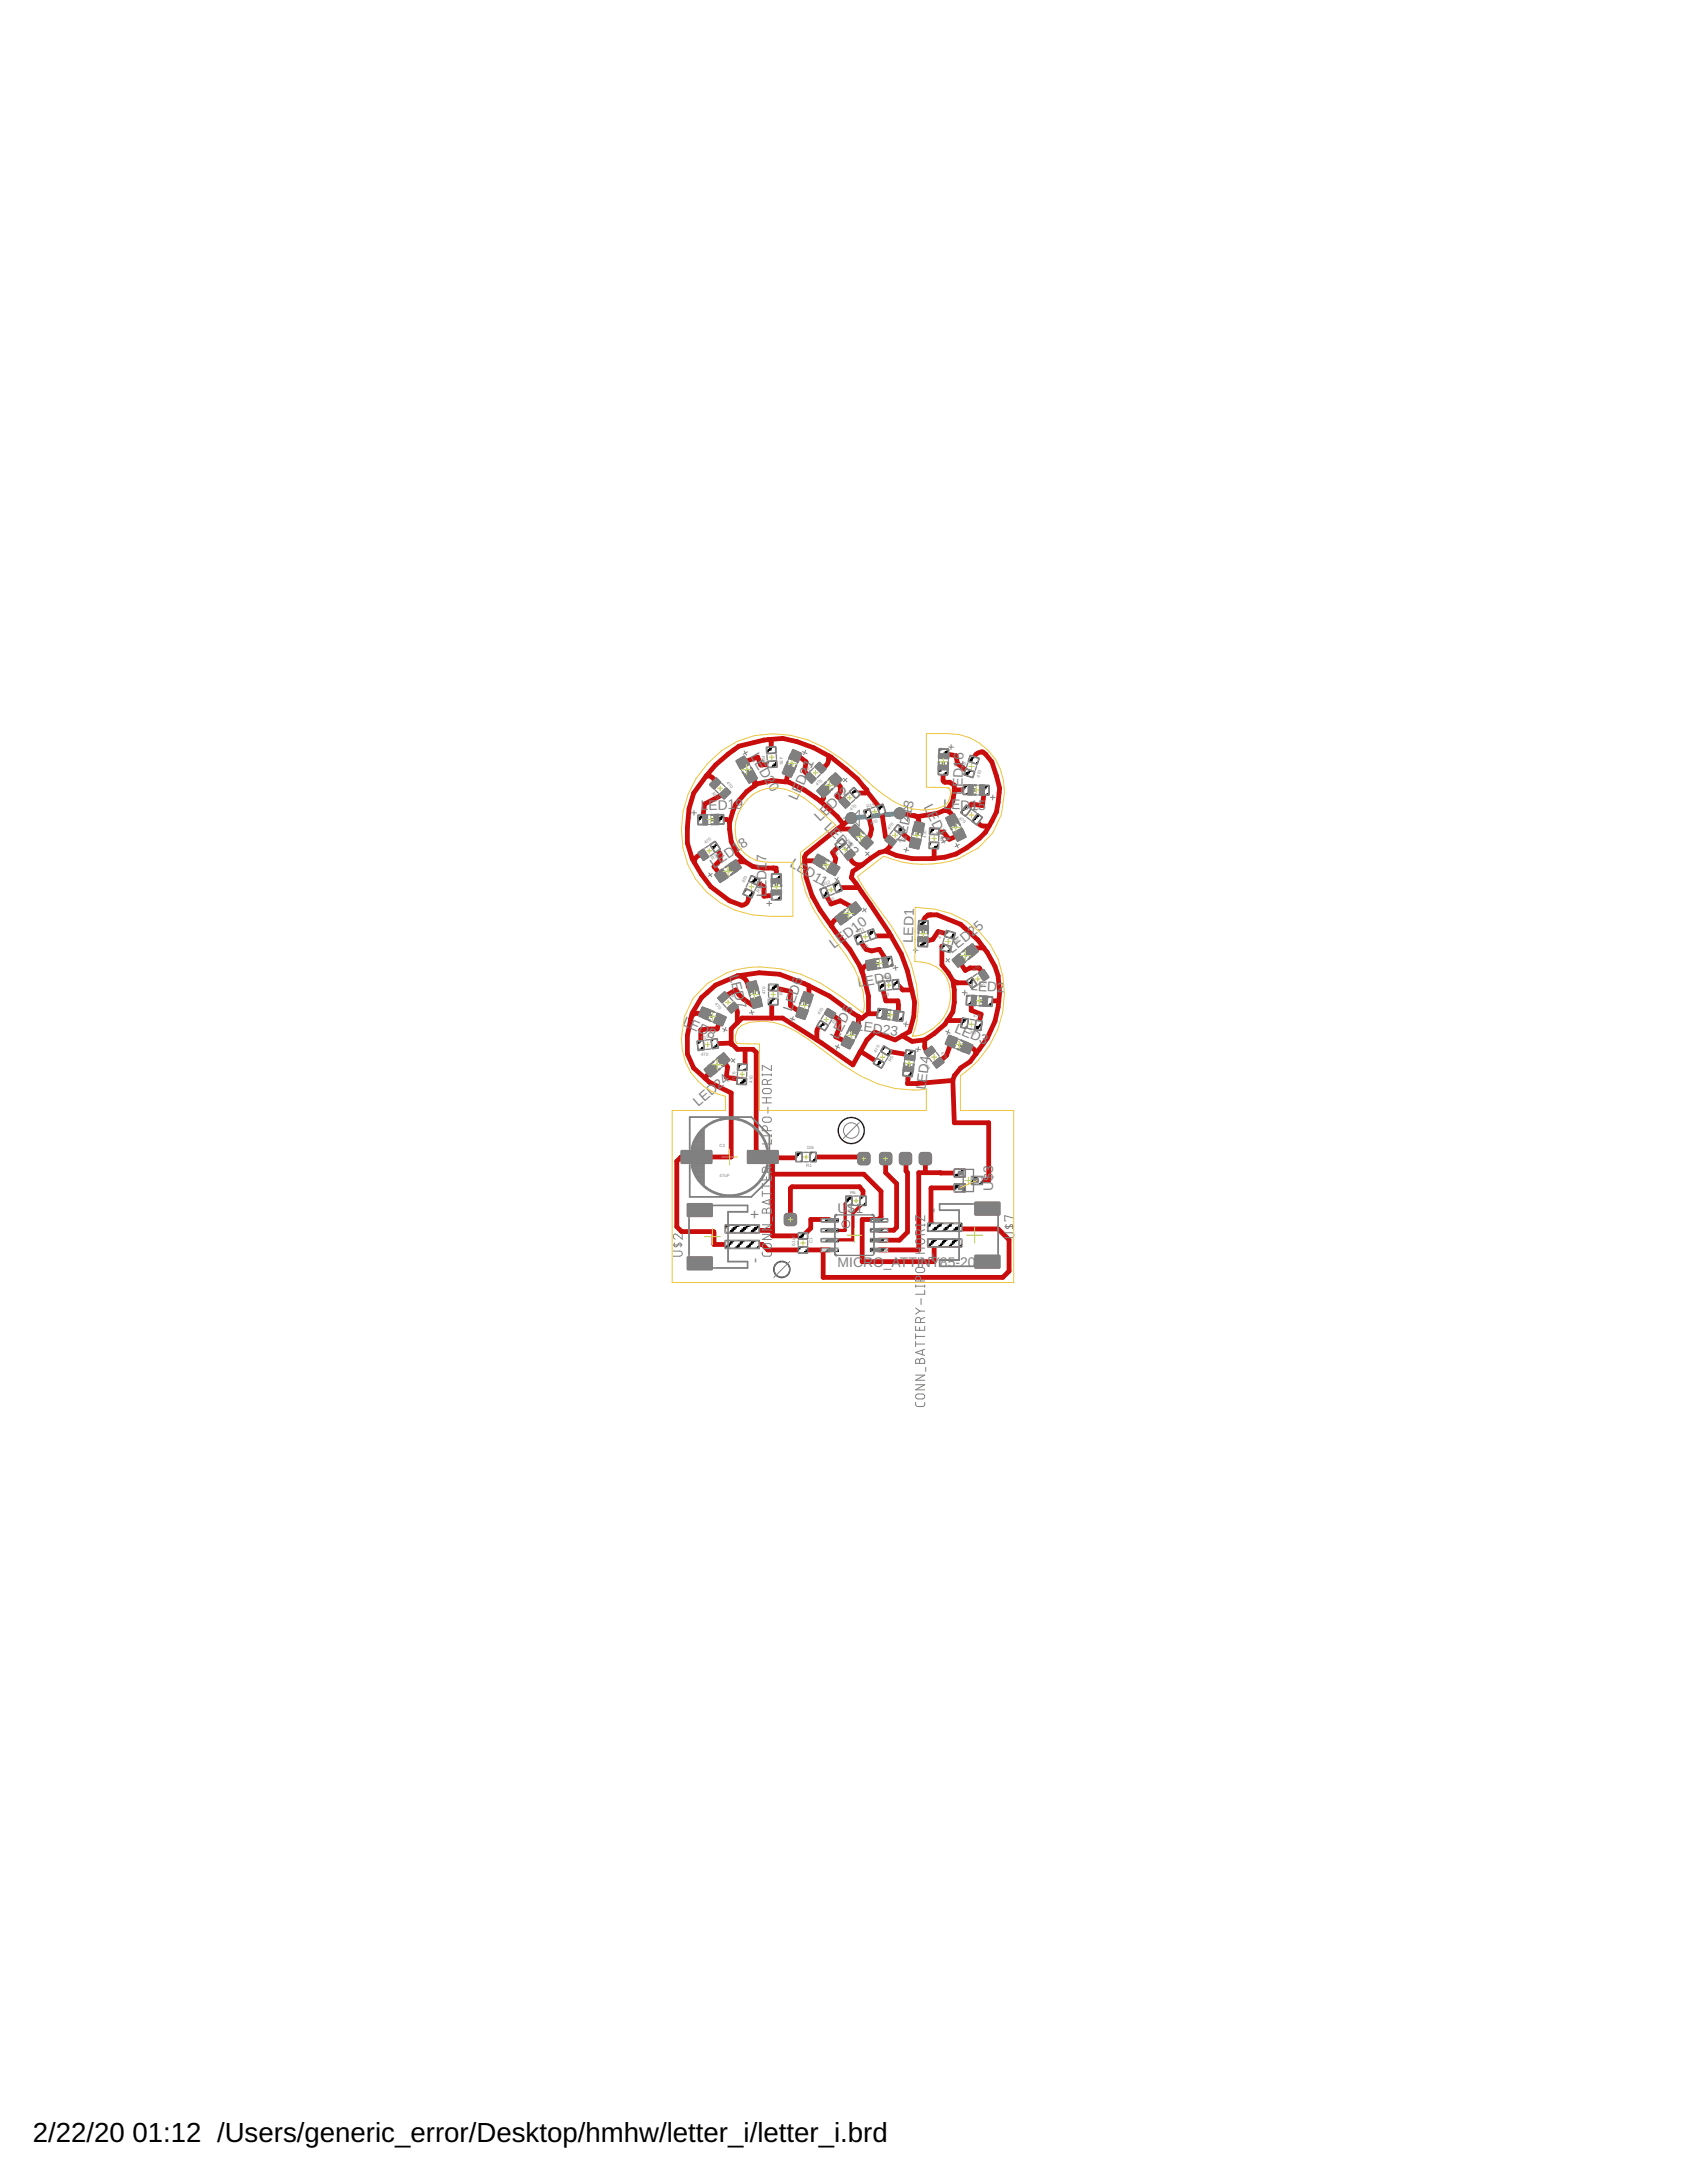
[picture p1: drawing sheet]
<svg xmlns="http://www.w3.org/2000/svg" width="216mm" height="279mm" viewBox="0 0 216 279" stroke-linecap="round" stroke-linejoin="round" font-family="sans-serif">
<defs><g id="words">
<g font-size="3.5">
<text x="4.2" y="274.2">2/22/20</text>
<text x="17" y="274.2">01:12 /Users/generic_error/Desktop/hmhw/letter_i/letter_i.brd</text>
</g>
<g font-size="2" fill="#808080">
<text x="97.3" y="156" transform="rotate(-90 97.3 156)">+</text>
<text x="120.1" y="155.3" transform="rotate(-90 120.1 155.3)">-</text>
<text x="97.3" y="161.7" transform="rotate(-90 97.3 161.7)">-</text>
<text x="120.1" y="161.5" transform="rotate(-90 120.1 161.5)">+</text>
</g>
<g font-size="1.8" fill="#808080">
<text x="96" y="96.8" transform="rotate(60 96 96.8)">LED20</text>
<text x="123.1" y="101.8" transform="rotate(-88 123.1 101.8)">LED16</text>
<text x="89.7" y="103.7" transform="rotate(-1 89.7 103.7)">LED19</text>
<text x="102" y="102.6" transform="rotate(-66 102 102.6)">LED21</text>
<text x="104.9" y="105.2" transform="rotate(-44 104.9 105.2)">LED2</text>
<text x="105.4" y="106" transform="rotate(45 105.4 106)">LED12</text>
<text x="115.8" y="107.9" transform="rotate(-77 115.8 107.9)">LED13</text>
<text x="118.2" y="103.3" transform="rotate(63 118.2 103.3)">LED14</text>
<text x="120.7" y="103.6" transform="rotate(1 120.7 103.6)">LED15</text>
<text x="91.4" y="111.2" transform="rotate(-35 91.4 111.2)">LED18</text>
<text x="101" y="110.8" transform="rotate(31 101 110.8)">LED11</text>
<text x="98.1" y="114.8" transform="rotate(-90 98.1 114.8)">LED17</text>
<text x="93.3" y="124.9" transform="rotate(75 93.3 124.9)">LED7</text>
<text x="106.7" y="121.4" transform="rotate(-37 106.7 121.4)">LED10</text>
<text x="116.8" y="120.7" transform="rotate(-88 116.8 120.7)">LED1</text>
<text x="121.8" y="122.1" transform="rotate(-38 121.8 122.1)">LED25</text>
<text x="87.3" y="131.2" transform="rotate(23 87.3 131.2)">LED8</text>
<text x="101.4" y="129.5" transform="rotate(-71 101.4 129.5)">LED6</text>
<text x="109.5" y="131.9" transform="rotate(8 109.5 131.9)">LED23</text>
<text x="109.9" y="126.4" transform="rotate(-10 109.9 126.4)">LED9</text>
<text x="124.1" y="126.8" transform="rotate(3 124.1 126.8)">LED2</text>
<text x="107.3" y="133.1" transform="rotate(-63 107.3 133.1)">LED5</text>
<text x="122.1" y="132" transform="rotate(23 122.1 132)">LED3</text>
<text x="89.4" y="141.7" transform="rotate(-41 89.4 141.7)">LED24</text>
<text x="118.5" y="139.6" transform="rotate(-83 118.5 139.6)">LED4</text>
<text x="107.2" y="155.2">U</text>
<text x="108.5" y="155.2">$1</text>
<text x="127.1" y="152.4" transform="rotate(-90 127.1 152.4)">U$3</text>
<text x="107.2" y="162.1">MICRO_ATTINY85-20SU</text>
</g>
<g font-size=".6" fill="#808080">
<text x="91.1" y="101.6" transform="rotate(45 91.1 101.6)">R21</text>
<text x="92.9" y="100.2" transform="rotate(45 92.9 100.2)">470</text>
<text x="97.5" y="96.7" transform="rotate(86 97.5 96.7)">R22</text>
<text x="99.8" y="96.9" transform="rotate(86 99.8 96.9)">470</text>
<text x="103.2" y="98.9" transform="rotate(-45 103.2 98.9)">R23</text>
<text x="104.6" y="100.6" transform="rotate(-45 104.6 100.6)">470</text>
<text x="123.3" y="98.6" transform="rotate(-71 123.3 98.6)">R18</text>
<text x="125.3" y="99.5" transform="rotate(-71 125.3 99.5)">470</text>
<text x="107.6" y="102" transform="rotate(-43 107.6 102)">R24</text>
<text x="108.3" y="107.6" transform="rotate(51 108.3 107.6)">R13</text>
<text x="109" y="103.8" transform="rotate(-43 109 103.8)">470</text>
<text x="111" y="103.4" transform="rotate(-19 111 103.4)">R14</text>
<text x="111.4" y="105.6" transform="rotate(-19 111.4 105.6)">470</text>
<text x="113.8" y="106.2" transform="rotate(-51 113.8 106.2)">470</text>
<text x="115.3" y="107.9" transform="rotate(-51 115.3 107.9)">R15</text>
<text x="118.5" y="107.2" transform="rotate(-88 118.5 107.2)">470</text>
<text x="120.8" y="107.6" transform="rotate(-88 120.8 107.6)">R16</text>
<text x="122.7" y="104.8" transform="rotate(37 122.7 104.8)">470</text>
<text x="124.2" y="103.2" transform="rotate(37 124.2 103.2)">R17</text>
<text x="90.3" y="108" transform="rotate(-34 90.3 108)">470</text>
<text x="91.2" y="110.1" transform="rotate(-34 91.2 110.1)">R20</text>
<text x="95.3" y="113" transform="rotate(-66 95.3 113)">470</text>
<text x="105.3" y="113.4" transform="rotate(-22 105.3 113.4)">R12</text>
<text x="106.4" y="108.8" transform="rotate(51 106.4 108.8)">470</text>
<text x="97.2" y="114.3" transform="rotate(-66 97.2 114.3)">R19</text>
<text x="105.9" y="115.6" transform="rotate(-22 105.9 115.6)">470</text>
<text x="109.8" y="119.4" transform="rotate(-20 109.8 119.4)">R11</text>
<text x="110.3" y="121.6" transform="rotate(-20 110.3 121.6)">470</text>
<text x="112.9" y="125.4" transform="rotate(-6 112.9 125.4)">R25</text>
<text x="120.4" y="120.2" transform="rotate(-74 120.4 120.2)">470</text>
<text x="122.5" y="120.8" transform="rotate(-74 122.5 120.8)">R2</text>
<text x="124.6" y="124.4" transform="rotate(-33 124.6 124.4)">470</text>
<text x="91.5" y="128.5" transform="rotate(48 91.5 128.5)">470</text>
<text x="93.3" y="127.2" transform="rotate(48 93.3 127.2)">R9</text>
<text x="98" y="127.2" transform="rotate(-89 98 127.2)">470</text>
<text x="100.2" y="127.3" transform="rotate(-89 100.2 127.3)">R8</text>
<text x="104.9" y="129.9" transform="rotate(-58 104.9 129.9)">470</text>
<text x="106.8" y="131.1" transform="rotate(-58 106.8 131.1)">R7</text>
<text x="112.9" y="127.6" transform="rotate(-6 112.9 127.6)">470</text>
<text x="124.6" y="130.1" transform="rotate(9 124.6 130.1)">470</text>
<text x="125.6" y="126.5" transform="rotate(-33 125.6 126.5)">R27</text>
<text x="89.7" y="133" transform="rotate(-7 89.7 133)">R10</text>
<text x="89.7" y="135.2" transform="rotate(-7 89.7 135.2)">470</text>
<text x="112.1" y="134.7" transform="rotate(-59 112.1 134.7)">470</text>
<text x="114" y="135.9" transform="rotate(-59 114 135.9)">R5</text>
<text x="118.4" y="136.4" transform="rotate(52 118.4 136.4)">R4</text>
<text x="120.4" y="134.7" transform="rotate(52 120.4 134.7)">470</text>
<text x="124.2" y="132.3" transform="rotate(9 124.2 132.3)">R3</text>
<text x="94.1" y="138.2" transform="rotate(-88 94.1 138.2)">R26</text>
<text x="96.3" y="138.6" transform="rotate(-88 96.3 138.6)">470</text>
<text x="92.1" y="146.8">C2</text>
<text x="103.2" y="149.3">R1</text>
<text x="103.2" y="147.1">10k</text>
<text x="92.1" y="150.6">47uF</text>
<text x="108.5" y="155.1">1M</text>
<text x="108.8" y="152.9">R6</text>
<text x="101.8" y="159.5" transform="rotate(-90 101.8 159.5)">0.1uF</text>
<text x="104" y="159.1" transform="rotate(-90 104 159.1)">C1</text>
</g>
</g></defs>
<g fill="#808080" stroke="#808080" stroke-width=".13">
<circle cx="108.9" cy="144.7" r="1.69"/>
<circle cx="100.1" cy="162.5" r="1.06"/>
<circle cx="108.9" cy="104.7" r=".7"/>
<circle cx="115.1" cy="104.1" r=".7"/>
</g>
<path d="M115.1 104.1l-6.2 .6" fill="none" stroke="#0696d7" stroke-width=".61"/>
<circle cx="108.9" cy="104.7" r=".66" fill="#0dab76" stroke="#0dab76" stroke-width=".13"/>
<circle cx="108.9" cy="104.7" r=".4" fill="#fff" stroke="#000" stroke-width=".13"/>
<circle cx="115.1" cy="104.1" r=".66" fill="#0dab76" stroke="#0dab76" stroke-width=".13"/>
<circle cx="115.1" cy="104.1" r=".4" fill="#fff" stroke="#000" stroke-width=".13"/>
<g fill="#c90d0c" stroke="#c90d0c" stroke-width=".13">
<path d="M105.1 156h2.1l.1 .3-2.2 .1z" fill-rule="evenodd"/>
<path d="M105.1 157.3h2.1l.1 .3h-2.2z" fill-rule="evenodd"/>
<path d="M105.1 158.6l2.1-.1 .1 .4h-2.2z" fill-rule="evenodd"/>
<path d="M105.1 159.8h2.1l.1 .3-2.2 .1z" fill-rule="evenodd"/>
<path d="M111.4 156h2.2v.3l-2.2 .1z" fill-rule="evenodd"/>
<path d="M111.4 157.3h2.2v.3h-2.2z" fill-rule="evenodd"/>
<path d="M111.4 158.6l2.2-.1v.4h-2.2z" fill-rule="evenodd"/>
<path d="M111.4 159.8h2.2v.3l-2.2 .1z" fill-rule="evenodd"/>
<path d="M103.7 147.5h.7v1.2h-.7z" fill-rule="evenodd"/>
<path d="M101.9 147.5h.7v1.2h-.7z" fill-rule="evenodd"/>
<path d="M92.8 156.8h4.3l.1 .9-4.3 .1z" fill-rule="evenodd"/>
<path d="M92.8 158.8h4.3l.1 .9-4.3 .1z" fill-rule="evenodd"/>
<path d="M88 160.9h3.1v1.6h-3.1z" fill-rule="evenodd"/>
<path d="M88 154.1h3.1v1.6h-3.1z" fill-rule="evenodd"/>
<path d="M102.2 157.8h1.1v.8h-1.1z" fill-rule="evenodd"/>
<path d="M102.2 159.6h1.1v.8h-1.1z" fill-rule="evenodd"/>
<path d="M87.2 147.3h3.8l.1 .1v1.4l-.1 .1h-3.7l-.1-.1z" fill-rule="evenodd"/>
<path d="M95.7 147.3h3.8l.1 .1v1.4l-.1 .1h-3.7l-.1-.1z" fill-rule="evenodd"/>
<path d="M124.3 150.6h1.4v1h-1.4z" fill-rule="evenodd"/>
<path d="M122.1 151.5h1.4v1h-1.4z" fill-rule="evenodd"/>
<path d="M122.1 149.6h1.4v1h-1.4z" fill-rule="evenodd"/>
<path d="M108.3 153.1h.7v1.2h-.7z" fill-rule="evenodd"/>
<path d="M110.1 153.1h.7v1.2h-.7z" fill-rule="evenodd"/>
<path d="M100.6 155.4l.9-.1 .4 .2v1l-.2 .3h-.9l-.4-.1v-1z" fill-rule="evenodd"/>
<path d="M109.8 147.7l.4-.2 .9 .1 .2 .3v1l-.4 .2-.9-.1-.2-.3z" fill-rule="evenodd"/>
<path d="M112.8 147.6l.9-.1 .4 .2v1l-.2 .3-.9 .1-.4-.2v-1z" fill-rule="evenodd"/>
<path d="M115.3 147.6l1-.1 .3 .2v1l-.1 .3-1 .1-.3-.2-.1-1z" fill-rule="evenodd"/>
<path d="M117.9 147.6l.9-.1 .3 .2 .1 1-.2 .3-1 .1-.3-.2v-1z" fill-rule="evenodd"/>
<path d="M118.7 158.6h4.3l.1 .9-4.3 .1z" fill-rule="evenodd"/>
<path d="M118.7 156.6h4.3l.1 .9-4.3 .1z" fill-rule="evenodd"/>
<path d="M124.8 153.9h3.1v1.6h-3.1z" fill-rule="evenodd"/>
<path d="M124.8 160.7h3.1v1.6h-3.1z" fill-rule="evenodd"/>
<path d="M98.8 111.9h1.1v1.1h-1.1z" fill-rule="evenodd"/>
<path d="M98.8 114h1.1v1.1h-1.1z" fill-rule="evenodd"/>
</g>
<g fill="#c90d0c" stroke="#c90d0c" stroke-width=".13">
<path d="M117.6 117.9h1.2l-.1 1.2-1.1-.1z"/>
<path d="M117.6 119.9l1.1 .1v1.1h-1.2z"/>
<path d="M121.1 119.1l1.1 .3-.1 .8-1.2-.3z"/>
<path d="M120.6 120.8l1.2 .3-.3 .8-1.1-.3z"/>
<path d="M124.9 130.6l.8 .1-.2 1.2-.8-.2z"/>
<path d="M123.1 130.3l.8 .2-.2 1.1-.7-.2z"/>
<path d="M119.4 136l.9-.7 .5 .6-.9 .8z"/>
<path d="M118.3 134.6l.9-.7 .5 .6-.9 .8z"/>
<path d="M113.1 133.9l1 .6-.4 .6-1-.5z"/>
<path d="M112.2 135.4l1 .6-.4 .7-1-.6z"/>
<path d="M125.8 127.6h1.2v1.2l-1.2-.1z"/>
<path d="M123.7 127.4l1.2 .1-.1 1.2-1.1-.1z"/>
<path d="M123.4 133.3l1.1 .5-.5 1.1-1.1-.5z"/>
<path d="M121.4 132.5l1.1 .5-.4 1.1-1.1-.5z"/>
<path d="M115.7 136.5l1.2 .2-.2 1.1-1.1-.1z"/>
<path d="M116 134.4l1.1 .2-.1 1.1-1.2-.2z"/>
<path d="M105.9 129.1l1 .6-.3 .7-1.1-.6z"/>
<path d="M105 130.6l1 .6-.4 .7-1-.6z"/>
<path d="M98.4 126h1.1v.8h-1.1z"/>
<path d="M98.4 127.8h1.1v.8h-1.2z"/>
<path d="M109.1 130.8l1.1 .5-.5 1-1.1-.5z"/>
<path d="M108.2 132.7l1.1 .5-.5 1-1.1-.5z"/>
<path d="M102.9 127l1.1 .3-.3 1.1-1.1-.3z"/>
<path d="M102.2 129l1.2 .3-.4 1.2-1.1-.4z"/>
<path d="M91.9 127.7l.8-.7 .6 .5-.9 .8z"/>
<path d="M93.1 129.1l.8-.8 .6 .5-.9 .8z"/>
<path d="M89.2 133.3l.8-.1 .1 1.1-.8 .1z"/>
<path d="M91 133h.8l.1 1.1-.8 .1z"/>
<path d="M95.6 125.8l1.1-.2 .3 1.1-1.1 .3z"/>
<path d="M96.1 127.9l1.2-.3 .3 1.1-1.2 .3z"/>
<path d="M89.9 128.9l1.1 .5-.5 1.1-1.1-.5z"/>
<path d="M91.8 129.8l1.1 .4-.5 1.1-1-.5z"/>
<path d="M109.3 119.8l.8-.3 .4 1.1-.8 .3z"/>
<path d="M111 119.1l.8-.2 .4 1.1-.8 .3z"/>
<path d="M104.9 113.8l.8-.2 .4 1.1-.7 .2z"/>
<path d="M106.6 113.2l.7-.3 .5 1.1-.7 .3z"/>
<path d="M110.8 123l1.2-.2 .2 1.2-1.2 .1z"/>
<path d="M112.9 122.6l1.2-.2 .2 1.2-1.2 .2z"/>
<path d="M106.9 117.4l.9-.7 .7 1-.9 .6z"/>
<path d="M108.6 116.1l.9-.6 .7 .9-1 .7z"/>
<path d="M106.9 108.1l.9-.8 .5 .6-.9 .8z"/>
<path d="M108 109.5l.9-.8 .5 .6-.9 .8z"/>
<path d="M110.6 103.7l.7-.2 .3 1.1-.7 .3z"/>
<path d="M112.3 103.2l.7-.2 .3 1.1-.7 .2z"/>
<path d="M104.6 109.4l1.1 .6-.7 1-.9-.6z"/>
<path d="M106.4 110.4l1.1 .7-.7 1-.9-.6z"/>
<path d="M108.6 106.3l.8-.8 .8 .9-.8 .8z"/>
<path d="M110.1 107.8l.8-.8 .8 .9-.8 .8z"/>
<path d="M114.9 105.5l.9 .8-.5 .6-.9-.7z"/>
<path d="M113.7 106.9l1 .8-.5 .6-.9-.8z"/>
<path d="M119 106h1.2v.8h-1.2z"/>
<path d="M119 107.8h1.1v.8h-1.2z"/>
<path d="M117.1 105.2l1.2 .2-.3 1.2-1.1-.3z"/>
<path d="M116.6 107.3l1.2 .2-.3 1.1-1.1-.2z"/>
<path d="M121.1 104.7l1-.5 .6 1-1.1 .6z"/>
<path d="M122 106.6l1-.6 .6 1.1-1 .5z"/>
<path d="M123.7 103.1l.6 .4-.8 1-.5-.5z"/>
<path d="M125.1 104.2l.6 .4-.7 1-.6-.5z"/>
<path d="M123.6 98.4l1.1 .4-.2 .7-1.1-.3z"/>
<path d="M124.2 96.7l1.1 .3-.2 .8-1.1-.3z"/>
<path d="M123.3 100.5h1.2v1.2h-1.2z"/>
<path d="M125.4 100.5l1.2 .1v1.1h-1.2z"/>
<path d="M120.1 98h1.2l-.1 1.2-1.1-.1z"/>
<path d="M120.2 95.8l1.2 .1-.1 1.2-1.1-.1z"/>
<path d="M96.1 112.1l1.1 .4-.3 .8-1.1-.5z"/>
<path d="M95.4 113.7l1.1 .5-.3 .7-1.1-.5z"/>
<path d="M90.9 108.1l.6-.4 .7 1-.7 .4z"/>
<path d="M89.4 109.1l.6-.4 .7 1-.7 .4z"/>
<path d="M93.2 110.7l1-.6 .6 .9-.9 .7z"/>
<path d="M91.5 111.9l1-.6 .6 .9-.9 .7z"/>
<path d="M92.9 100.9l.6 .5-.9 .8-.5-.5z"/>
<path d="M91.7 99.6l.5 .6-.8 .8-.6-.6z"/>
<path d="M98.2 97.5l1.2-.1v.8h-1.1z"/>
<path d="M98.1 95.7l1.2-.1v.8l-1.1 .1z"/>
<path d="M91.4 104.3h1.2v1.2h-1.1z"/>
<path d="M89.3 104.4l1.2-.1v1.2h-1.1z"/>
<path d="M95.3 99.2l1-.6 .6 1-1 .6z"/>
<path d="M94.3 97.4l.9-.6 .6 1-1 .6z"/>
<path d="M103 99.4l.6-.5 .8 .8-.6 .5z"/>
<path d="M104.8 97.6l.9 .8-.5 .6-.9-.9z"/>
<path d="M100.6 97.9l1.1 .4-.4 1.1-1.1-.4z"/>
<path d="M101.5 96l1.1 .4-.5 1.1-1.1-.5z"/>
<path d="M107.4 102.5l.6-.5 .8 .9-.6 .5z"/>
<path d="M108.7 101.3l.6-.5 .8 .9-.6 .5z"/>
<path d="M112.4 125.6h.8l.1 1.1-.8 .1z"/>
<path d="M114.2 125.5l.8-.1 .1 1.1-.8 .1z"/>
<path d="M104.6 101.2l.8-.8 .8 .9-.8 .8z"/>
<path d="M106.1 99.7l.9-.7 .7 .8-.8 .8z"/>
<path d="M112.4 129.1l1.2 .2-.2 1.1-1.1-.1z"/>
<path d="M114.5 129.4l1.1 .1-.1 1.2-1.2-.1z"/>
<path d="M94.3 138h1.2v.8h-1.2z"/>
<path d="M94.4 136.2h1.2v.8l-1.2-.1z"/>
<path d="M125.2 124.5l.7-.4 .6 1-.6 .4z"/>
<path d="M123.7 125.5l.7-.4 .6 .9-.6 .5z"/>
<path d="M90.1 136.9l1-.7 .7 .9-.9 .7z"/>
<path d="M91.7 135.5l.9-.7 .8 .9-.9 .7z"/>
<path d="M123.5 121.5l.9-.7 .8 1-1 .7z"/>
<path d="M121.9 122.8l.9-.7 .7 1-.9 .7z"/>
</g>
<g fill="none" stroke="#c90d0c" stroke-width=".61">
<path d="M90.4 99.3a.97 .97 0 0 1 1.1 1M90.4 99.3l-1.6 2.2-.6 2-.2 2.4v2l.6 2 .3 .5M95 97.6l2-.7 .4 1 1.4-.1M96.1 99.4a.44 .44 0 0 1 .5 .5v.7M98.4 94.7l.3 .2v1.1M98.4 94.7l1.8-.2 1.8 .4 2.2 .8 1.8 1M98.4 94.7h-.6l-3.2 .8a18.2 18.2 0 0 0-4.2 3.8M100.9 98.7l-.3 1.3M101.8 96.8l.6 .1 .8 .6-.2 1.2 .7 .8M106 96.7a1.2 1.2 0 0 1-1 1.6M106 96.7l.4 .2 3.3 2.8 1.2 1.4v.2M106.9 99.8l.6 .9v.6l-.4 .6 1 .8"/>
<path d="M120.7 98.6v1.4l.2 .1h.6l.6 .4v.8l-.2 1.2-.6 1-.4 .2M120.8 96.5l1.5 .2 .2 1 1.6 1.3M124.6 97.3a.99 .99 0 0 1 1.2-1.1l.3 .3 .8 1 1 3.4-.4 3-.9 1.8M88.9 110.4l.9 1.5 1.2 1.6 2.4 1.8 1.5 .6a.9 .9 0 0 0 .9-.9v-.7M90 109.4a1 1 0 0 0-1.1 1M91.5 108.4l.7 .9v.8l-.8 .8 .9 1.2M92 104.9h.9a.43 .43 0 0 1 .5 .4M92.8 101.5l-2.6 1.4-.3 2M93.4 105.3a5.5 5.5 0 0 0 2 5M95.4 110.3h-.8a.64 .64 0 0 0-.6 .6M95.4 110.3l1 .6 1.4 .2h1.6M96.5 112.7l1.3 .8v1.2l1.6-.1"/>
<path d="M96.6 100.6a6.2 6.2 0 0 0-3.2 4.7M99 111.1a.4 .4 0 0 1 .4 .4v1M100.6 100a14.9 14.9 0 0 1 4.4 2.5M100.6 100v.1l-1.8-.2-1.8 .4-.4 .3M103 110.3a11 11 0 0 0 2 6.2l1.4 2.1M104.9 110.2h-1.7l-.2 .1M105 102.5l2.1 2 .8 1M105.4 101.2v.9a.47 .47 0 0 1-.4 .4M105.5 114.2l.9 1.5 1.1-.4 1.9 1M106.4 118.6l2.4 2.9 1.2 2 .3 .9M107.1 106.1h2.1l.1 .1 .1 .2M107.1 106.1l-3.9 3.2-.2 .4v.6"/>
<path d="M107.2 113.6h2.7M107.6 108l-1 1.1 .4 .8-.3 1.4M107.7 117.5a1.07 1.07 0 0 0-1.3 1.1M107.9 105.5l-.8 .6M108.7 109.4a1.36 1.36 0 0 0 1.6 1.3M108.9 104.7l-1 .8M109.9 113.6l4.1 6.2M110.3 110.7l-1.1 .8-.3 .8 1 1.3M110.9 101.3l-.2 .2h-1.3M110.9 101.3l1.9 2.3 .5 3.5 .6 .5h.1v.7l-.7 .6M111.1 104.2l.4 1.9-.1 .8-.5 .9M111.6 119.6l.2 .2h2.2"/>
<path d="M113.3 108.9l-.8 .2-2.2 1.6M113.3 108.9h.1M114 119.8l1.3 2.3 .8 2.2 .6 2.4M115.1 106.2l.6 .7 1.4 1M115.1 104.1l1.9 .3M117 104.4a.59 .59 0 0 1 .6 .6v.9M118.7 117.1h1.2l3 1.2 2.2 2 .8 1M119.1 117.1a1.03 1.03 0 0 0-.9 1.3M119.5 108.2v1.7M119.6 106.4l1.1 .1 .8 .9 1.3-.6M120.9 103.7a1.08 1.08 0 0 1 1.1 1.1l-.1 .2M120.9 103.7l-1 .4-2.4 .4-.5-.1"/>
<path d="M121.6 119.6l-1.5-.4-.7 1-1.3 .3M122.1 101.1h1.8M125.1 104.9a.87 .87 0 0 0 .8 .8h.7M126 101.1l-.3 2-1.4-.2-.7 .9M126.6 105.7l-.5 .8-.8 .8-1.6 1.2-1.4 .8a14 14 0 0 1-7.6 .2l-1.4-.6M88.4 130.5l-.4 2v2.4l.8 1.8 1.4 1.3M90.2 129.7h-1a.83 .83 0 0 0-.8 .8M90.2 138l.6 .5 2.8 1.4v8.2h-6.4l-.6 .5v8.4l.6 .6h4.1M91 137l-.8 1M91.5 133.6l2.1-.1 .8 .8h2l.4 .4v12.5l.8 .9 2 .1M92.1 130.5l-.3 1.2-2.1 .1v2M92.6 127.6l1.6-.9 .4 .6 .6 .6 1.2 .8 .4-.4"/>
<path d="M92.6 135.6l.5 1-.2 1.3 1.9 .3 .1 .2M93.8 129a.56 .56 0 0 1 .6 .6v1.3M94.4 124.9a1.39 1.39 0 0 1 1.4 1.4h.5M94.4 130.9l-.8 .8v2M94.4 124.9l-2.8 1.2-1.8 1.6-1.2 2-.2 .8M94.4 124.9l2.8-.4 2.6 .2 3.7 1.5M94.4 130.9l.6-.6h5.2l4.3 2.8M95.4 134.3v1.9a.33 .33 0 0 1-.4 .4M99 128.2l-.2 .2v1.9M99 126.4l2.2 .5v1.8l1.4 1M103.5 126.2v1.3l-.2 .2M103.5 126.2l2.7 1.3 3.7 2.6"/>
<path d="M104.5 133.1l4.7 3.2 .9-1.7M105.3 131.3a.77 .77 0 0 0-.8 .7v1.1M106.2 129.7l1.2 .8v1.2l-.4 1 1.5 .7M109.9 130.1v1a.43 .43 0 0 1-.5 .5M109.9 120.2l.9 1.3 .7 .2 1-.2 1.1 1.6M110.1 134.6l2.4 1.5M110.3 124.4l.8 3.1v2.1M111.1 129.6l.1 .2h1.7M111.1 129.6l-.8 .7-.4-.2M111.5 123.5a.99 .99 0 0 0-1.2 .9M112.9 126.2l.5 1.9h1.5l.1 1.9M113.4 134.5l3.1 .5"/>
<path d="M114.6 126h.3l.6 .7h1.2M115.5 132.6l1.2 .7 1.6-.2M116.2 137.1l-.1 1.6h1.2l4.6-.4M116.7 126.7l.4 1.6-.2 1.8-.5 1.9-1.8 1.1-2.6-1-1 1-.9 1.5M118.3 133.1v.8a.64 .64 0 0 0 .7 .7M121.1 121.4a.41 .41 0 0 0-.6-.3v2.4l.8 1 .6 1 .6 .3M121.2 130.6h1.9a.33 .33 0 0 1 .3 .4M121.2 130.6l-.3 .5-1.4 1.2-1.2 .8M121.8 133.3l-.7 1.8-1 .9M121.9 138.3l.2 5.4h4.4v7.4h-1.5M122.7 123l.8 1.2 .6-.3h1.2l.6 .9M123.7 134.1a.89 .89 0 0 1 1.2 .8"/>
<path d="M124.3 128v1.3l1.3 .5-.4 1.4M124.4 125.8h-2.4a8.1 8.1 0 0 1-.1 3.7l-.7 1.1M124.9 134.9l-.8 1-1.2 .8-.8 1-.2 .6M125.9 121.3h-1.2a.33 .33 0 0 0-.3 .3M125.9 121.3a8.6 8.6 0 0 1 1.8 7.6 11.6 11.6 0 0 1-2.8 6M127.8 128.1l-1.4 .1M91.4 157.7v1.6h6.2l.7 .7h7.9M95 157.3l.2 .2h3.7M95.2 159.1l-.2 .2M98.9 150.3h11.7l2.2 2.2v3.2l-.4 .4M102.3 148.1l-.1 .1h-3.3v10h3.9l1-1v-1.1h2.3M104.1 148.1h6.2l.3 .2"/>
<path d="M110.4 153.7v-1.3l-.4-.5h-8.6l-.2 .2v4M112.4 156.1h-2.1v5.4h9.2v-2.4h1.4M112.4 156.1l.1 .1M113.3 148.3v1.8l1.4 1.4v5.6l-.3 .4h-1.9M115.9 148.3l.1 1.6 .1 .2v7.6l-1 1h-2.6M118.4 148.3v1.7l.1 .1M122.8 150.1h-5.2v9.9h-5.1M122.8 152l-3.7 .1v4.4l.8 .8h7.8l1.4 1.4v4l-.8 .8h-23v-3.3l-.1-.2"/>
</g>
<path d="M106.1 156.1l.1 .1M106.2 157.5h.9M108.6 153.7l-.4 .4v3.4h-1.2M110.4 153.7v.3l-1.2 1.3v3.4h-3" fill="none" stroke="#c90d0c" stroke-width=".42"/>
<path d="M91.3 157.6l.1 .1M119.7 157.1h1.2" fill="none" stroke="#c90d0c" stroke-width=".51"/>
<circle cx="108.9" cy="104.7" r=".66" fill="#0dab76" stroke="#0dab76" stroke-width=".13"/>
<circle cx="108.9" cy="104.7" r=".4" fill="#fff" stroke="#000" stroke-width=".13"/>
<circle cx="115.1" cy="104.1" r=".66" fill="#0dab76" stroke="#0dab76" stroke-width=".13"/>
<circle cx="115.1" cy="104.1" r=".4" fill="#fff" stroke="#000" stroke-width=".13"/>
<g fill="#808080" stroke="#808080" stroke-width=".13">
<path d="M105.1 156h2.1l.1 .3-.1 .1h-2.1z" fill-rule="evenodd"/>
<path d="M105.1 157.2h2.1l.1 .4-.1 .1h-2.1z" fill-rule="evenodd"/>
<path d="M105.1 158.5h2.1l.1 .4-.1 .1h-2.1z" fill-rule="evenodd"/>
<path d="M105.1 159.8l2.1-.1 .1 .4-.1 .1h-2.1z" fill-rule="evenodd"/>
<path d="M111.4 156h2.2v.3v.1h-2.2z" fill-rule="evenodd"/>
<path d="M111.4 157.2h2.2v.4v.1h-2.2z" fill-rule="evenodd"/>
<path d="M111.4 158.5h2.2v.4v.1h-2.2z" fill-rule="evenodd"/>
<path d="M111.4 159.8l2.2-.1v.4v.1h-2.2z" fill-rule="evenodd"/>
<path d="M103.6 147.5h.9v1.2h-.9z" fill-rule="evenodd"/>
<path d="M101.8 147.5h.9v1.2h-.9z" fill-rule="evenodd"/>
<path d="M92.8 156.8l4.3-.1 .1 .1v.9l-.1 .1h-4.2l-.1-.1z" fill-rule="evenodd"/>
<path d="M92.8 158.8l4.3-.1 .1 .1v.9l-.1 .1h-4.2l-.1-.1z" fill-rule="evenodd"/>
<path d="M88 160.9h3.2v1.6h-3.2z" fill-rule="evenodd"/>
<path d="M88 154.1h3.2v1.6h-3.2z" fill-rule="evenodd"/>
<path d="M102.2 157.8h1.2v.8h-1.2z" fill-rule="evenodd"/>
<path d="M102.2 159.6h1.2v.8h-1.2z" fill-rule="evenodd"/>
<path d="M87.2 147.3l3.8-.1 .1 .2v1.5h-3.8l-.2-.1z" fill-rule="evenodd"/>
<path d="M95.7 147.3l3.8-.1 .1 .2v1.5h-3.8l-.2-.1z" fill-rule="evenodd"/>
<path d="M124.3 150.6h1.4v1h-1.4z" fill-rule="evenodd"/>
<path d="M122.1 151.5h1.4v1.1h-1.4z" fill-rule="evenodd"/>
<path d="M122.1 149.6h1.4v1.1h-1.4z" fill-rule="evenodd"/>
<path d="M108.2 153.1h.9v1.2h-.9z" fill-rule="evenodd"/>
<path d="M110 153.1h.9v1.2h-.9z" fill-rule="evenodd"/>
<path d="M100.6 155.3h.9l.4 .2 .1 1-.3 .3-.9 .1-.4-.2v-1z" fill-rule="evenodd"/>
<path d="M110 147.5h.9l.4 .2 .1 1-.3 .3-.9 .1-.4-.2-.1-1z" fill-rule="evenodd"/>
<path d="M112.6 147.7l.4-.2h.9l.3 .4-.1 1-.4 .2-.9-.1-.3-.3z" fill-rule="evenodd"/>
<path d="M115.1 147.7l.4-.2h1l.2 .4-.1 1-.3 .2-1-.1-.2-.3z" fill-rule="evenodd"/>
<path d="M117.7 147.7l.3-.2h1l.2 .4v1l-.4 .2-1-.1-.2-.3z" fill-rule="evenodd"/>
<path d="M118.7 158.6l4.3-.1 .1 .1v.9l-.1 .1h-4.2l-.1-.1z" fill-rule="evenodd"/>
<path d="M118.7 156.6l4.3-.1 .1 .1v.9l-.1 .1h-4.2l-.1-.1z" fill-rule="evenodd"/>
<path d="M124.8 153.9h3.2v1.6h-3.2z" fill-rule="evenodd"/>
<path d="M124.8 160.7h3.2v1.6h-3.2z" fill-rule="evenodd"/>
<path d="M98.7 111.8h1.3v1.3h-1.3z" fill-rule="evenodd"/>
<path d="M98.7 113.9h1.3v1.3h-1.3z" fill-rule="evenodd"/>
<path d="M100.6 155.4h.9l.3 .2v.9l-.1 .2-.9 .1-.3-.2v-.9z" fill-rule="evenodd"/>
<path d="M109.9 147.8l.3-.2 .9 .1 .1 .2v.9l-.3 .2-.9-.1-.1-.2z" fill-rule="evenodd"/>
<path d="M112.8 147.7l.9-.1 .3 .2v.9l-.1 .2-.9 .1-.3-.2v-.9z" fill-rule="evenodd"/>
<path d="M115.4 147.7l.9-.1 .2 .2 .1 .9-.2 .2-.9 .1-.2-.2-.1-.9z" fill-rule="evenodd"/>
<path d="M117.9 147.7l.9-.1 .3 .2v.9l-.1 .2-1 .1-.2-.2v-.9z" fill-rule="evenodd"/>
<path d="M111.6 155.4h.2l.1 .3h-.1l-.2-.1z" fill-rule="evenodd"/>
<path d="M106.8 160.4h.1l.2 .2v.2l-.2-.1z" fill-rule="evenodd"/>
<path d="M106.9 155.4h.2v.2l-.2 .1h-.1z" fill-rule="evenodd"/>
<path d="M88.4 149.1h.2a4.8 4.8 0 0 0 4.8 3.8 4.8 4.8 0 0 0 4.7-3.8h.2a5 5 0 0 1-4.9 4.1 5 5 0 0 1-5-4.1z" fill-rule="evenodd"/>
<path d="M89.7 144.6a5.1 5.1 0 0 1 8.6 2.5h-.2a4.8 4.8 0 0 0-4.7-3.9 4.8 4.8 0 0 0-4.8 3.9h-.2a4.7 4.7 0 0 1 1.3-2.5z" fill-rule="evenodd"/>
<circle cx="108.9" cy="144.7" r="1.69"/>
<circle cx="100.1" cy="162.5" r="1.06"/>
<circle cx="108.9" cy="104.7" r=".7"/>
<circle cx="115.1" cy="104.1" r=".7"/>
</g>
<g fill="#808080" stroke="#808080" stroke-width=".13">
<path d="M117.5 117.9l1.3-.1v1.3h-1.2z"/>
<path d="M117.5 119.9l1.3 .1-.1 1.2-1.2-.1z"/>
<path d="M121.1 119.1l1.2 .3-.2 .8-1.2-.3z"/>
<path d="M120.6 120.8l1.2 .3-.2 .8-1.2-.3z"/>
<path d="M124.9 130.6v-.1l.9 .2-.3 1.2-.8-.2z"/>
<path d="M123.1 130.3l.9 .2-.3 1.2-.8-.2z"/>
<path d="M119.4 136l.9-.7 .5 .6-.9 .8z"/>
<path d="M118.3 134.6l.9-.7 .5 .6-.9 .8z"/>
<path d="M113.1 133.9l1 .6-.4 .7-1-.6z"/>
<path d="M112.1 135.4l1.1 .6-.4 .7-1-.6z"/>
<path d="M125.8 127.5l1.3 .1-.2 1.2h-1.1z"/>
<path d="M123.7 127.4l1.3 .1-.2 1.2h-1.1z"/>
<path d="M123.3 133.3h.1l1.1 .4-.4 1.2-1.2-.5z"/>
<path d="M121.4 132.5h.1l1.1 .5-.4 1.1-1.3-.5z"/>
<path d="M115.6 136.5l1.3 .1-.2 1.3-1.2-.2v-.1z"/>
<path d="M115.9 134.4l.1-.1 1.1 .2 .1 .1-.1 1.1-1.3-.1z"/>
<path d="M105.9 129.1l1.1 .6-.4 .7-1.1-.6z"/>
<path d="M104.9 130.6l1.1 .6-.4 .7-1-.6z"/>
<path d="M98.4 125.9l1.2 .1v.8h-1.2h-.1z"/>
<path d="M98.4 127.7l1.1 .1 .1 .8h-1.2z"/>
<path d="M109.1 130.7h.1l1 .5-.5 1.2-1.1-.5z"/>
<path d="M108.2 132.6l1.1 .5-.6 1.2-1.1-.6z"/>
<path d="M102.9 126.9l1.2 .4-.4 1.2h-.1l-1.1-.4z"/>
<path d="M102.2 128.9l1.2 .4-.3 1.2-1.2-.4z"/>
<path d="M91.8 127.7l.9-.8 .6 .6-.9 .9z"/>
<path d="M93 129l.9-.8 .6 .6-.9 .9z"/>
<path d="M89.2 133.2h.8l.1 1.2-.8 .1z"/>
<path d="M91 133l.8-.1 .1 1.3h-.8z"/>
<path d="M95.6 125.8l1.1-.3 .1 .1 .2 1.2-1.2 .2z"/>
<path d="M96.1 127.8l1.1-.3 .4 1.3-1.2 .3z"/>
<path d="M89.8 128.9l1.2 .5-.5 1.1-1.1-.5z"/>
<path d="M91.8 129.7l1.2 .5-.6 1.1-1.1-.4z"/>
<path d="M109.3 119.7l.8-.2 .4 1.2-.7 .2h-.1z"/>
<path d="M111 119.1l.8-.2 .4 1.2-.8 .2z"/>
<path d="M104.9 113.8l.8-.3 .4 1.2-.8 .3z"/>
<path d="M106.6 113.1l.7-.3 .1 .1 .4 1.1-.8 .3z"/>
<path d="M110.8 122.9l1.3-.1 .1 1.2-1.1 .2h-.1l-.2-1.2z"/>
<path d="M112.9 122.6l1.1-.2 .3 1.3-1.2 .2z"/>
<path d="M106.8 117.4l1-.8 .8 1v.1l-1 .7z"/>
<path d="M108.5 116.1l1-.7 .8 1-1.1 .7-.7-.9z"/>
<path d="M106.8 108l1-.7 .5 .6-.9 .8z"/>
<path d="M108 109.4l.9-.7 .6 .6-1 .8z"/>
<path d="M110.5 103.7l.8-.2 .4 1.2-.8 .2z"/>
<path d="M112.2 103.1l.8-.2 .4 1.2-.8 .2z"/>
<path d="M104.6 109.3l1.1 .6v.1l-.6 1-1.1-.6z"/>
<path d="M106.4 110.4l1.1 .6v.1l-.6 1-1.1-.6z"/>
<path d="M108.5 106.3l1-.8 .8 .9-.9 .8z"/>
<path d="M110 107.8l.9-.8 .9 .9-1 .8z"/>
<path d="M114.9 105.5l.9 .7-.4 .7-1-.7z"/>
<path d="M113.7 106.9l1 .7v.1l-.5 .6-1-.7z"/>
<path d="M118.9 106h1.3v.8h-1.2z"/>
<path d="M118.9 107.7l1.2 .1v.8h-1.2z"/>
<path d="M117.1 105.2v-.1l1.2 .3v.1l-.2 1.1-1.2-.2z"/>
<path d="M116.6 107.2l1.2 .2-.2 1.2-1.2-.2z"/>
<path d="M121.1 104.6l1-.5 .6 1.2-1.2 .5-.5-1.1z"/>
<path d="M122 106.5l1.1-.5 .5 1.2-1 .5-.6-1.1z"/>
<path d="M123.6 103l.7 .6-.8 .9-.6-.6z"/>
<path d="M125.1 104.1l.7 .5-.8 1-.6-.5z"/>
<path d="M123.6 98.4l1.1 .3-.2 .8-1.1-.3z"/>
<path d="M124.1 96.7l1.2 .3-.2 .8-1.2-.3z"/>
<path d="M123.3 100.5h1.2v1.2h-1.2z"/>
<path d="M125.3 100.5h1.3v1.2l-1.2 .1z"/>
<path d="M120.1 98v-.1l1.3 .1-.1 1.2-1.3-.1z"/>
<path d="M120.1 95.8h.1l1.3 .1-.2 1.2-1.2-.1z"/>
<path d="M96.1 112.1l.1-.1 1 .5-.2 .8-1.2-.5z"/>
<path d="M95.4 113.7l1.1 .5-.3 .7-1.1-.4z"/>
<path d="M90.8 108.1l.8-.4 .6 1-.7 .4z"/>
<path d="M89.3 109.1l.8-.4 .6 1-.7 .4z"/>
<path d="M93.2 110.7l.9-.7h.1l.7 1.1-1.1 .7z"/>
<path d="M91.5 111.9l.9-.7 .8 1v.1l-1.1 .7z"/>
<path d="M92.9 100.8l.6 .6-.9 .9-.5-.7z"/>
<path d="M91.6 99.5l.7 .7-.9 .8-.6-.6z"/>
<path d="M98.1 97.5l1.3-.2 .1 .8-1.2 .2z"/>
<path d="M98.1 95.6l1.2-.1 .1 .9-1.3 .1z"/>
<path d="M91.4 104.3l1.2-.1 .1 1.3h-1.3z"/>
<path d="M89.3 104.4l1.2-.1 .1 1.2-1.3 .1z"/>
<path d="M95.3 99.1l1.1-.5 .5 1.1-1.1 .5z"/>
<path d="M94.2 97.3l1.1-.5 .6 1.1-1 .6-.1-.1z"/>
<path d="M103 99.4l.6-.6 .8 .9-.6 .6z"/>
<path d="M104.3 98.1l.6-.5 .8 .8-.6 .6z"/>
<path d="M100.6 97.9l.1-.1 1.1 .6-.6 1.1-1.1-.6z"/>
<path d="M101.4 95.9l1.2 .6-.4 1.1-1.3-.6z"/>
<path d="M107.4 102.5l.5-.5 .9 .9-.6 .6z"/>
<path d="M108.7 101.3l.6-.5 .8 .9-.5 .5z"/>
<path d="M112.4 125.6h.8l.1 1.2-.8 .1v-.1z"/>
<path d="M114.2 125.4h.8l.1 1.1v.1h-.8z"/>
<path d="M104.5 101.2l1-.8 .8 .8v.1l-1 .8z"/>
<path d="M106 99.7l.9-.8h.1l.8 .8v.1l-1 .8-.8-.8z"/>
<path d="M112.3 129.1l.1-.1 1.2 .2-.1 1.2-1.3-.1z"/>
<path d="M114.5 129.3l1.2 .2-.2 1.2-1.2-.2z"/>
<path d="M94.3 138h1.2v.8h-1.2z"/>
<path d="M94.4 136.2h1.2v.8h-1.2z"/>
<path d="M125.2 124.5l.7-.4 .7 1-.8 .4z"/>
<path d="M123.7 125.5l.7-.4 .7 1-.8 .4z"/>
<path d="M90.1 136.9l1-.8 .7 .9v.1l-.8 .8z"/>
<path d="M91.7 135.5l.9-.8 .8 1-.9 .8-.8-.9z"/>
<path d="M123.5 121.5l1-.7 .7 1-1 .7z"/>
<path d="M121.9 122.8l.9-.7 .8 .9v.1l-.9 .7-.9-.9z"/>
<path d="M105.1 156h2.2v.3h-2.2z"/>
<path d="M105.1 157.3h2.2v.3h-2.2z"/>
<path d="M105.1 158.6h2.2v.3h-2.2z"/>
<path d="M105.1 159.8h2.2v.3h-2.2z"/>
<path d="M111.4 156h2.2v.3h-2.2z"/>
<path d="M111.4 157.3h2.2v.3h-2.2z"/>
<path d="M111.4 158.6h2.2v.3h-2.2z"/>
<path d="M111.4 159.8h2.2v.3h-2.2z"/>
<path d="M103.7 147.5h.7v1.1h-.7z"/>
<path d="M101.9 147.5h.7v1.1h-.7z"/>
<path d="M92.9 156.8h4.2v.9h-4.2z"/>
<path d="M92.9 158.8h4.2v.9h-4.2z"/>
<path d="M88.1 161h3v1.4h-3z"/>
<path d="M88.1 154.2h3v1.4h-3z"/>
<path d="M102.2 157.8h1.1v.7h-1.1z"/>
<path d="M102.2 159.6h1.1v.7h-1.1z"/>
<path d="M87.3 147.4h3.7v1.4h-3.7z"/>
<path d="M95.8 147.4h3.7v1.4h-3.7z"/>
<path d="M117.6 117.9h1.1v1.1h-1.1z"/>
<path d="M117.6 120h1.1l-.1 1.1h-1z"/>
<path d="M121.2 119.1l1 .3-.2 .7-1-.3z"/>
<path d="M120.7 120.9l1 .3-.2 .7-1-.3z"/>
<path d="M124.4 150.6h1.3v.9h-1.3z"/>
<path d="M122.2 151.6h1.3v.9h-1.3z"/>
<path d="M122.2 149.7h1.3v.9h-1.3z"/>
<path d="M125 130.6l.6 .1-.1 1.1-.7-.1z"/>
<path d="M123.2 130.4l.7 .1-.2 1.1-.7-.2z"/>
<path d="M119.4 136.1l.9-.7 .4 .6-.8 .6z"/>
<path d="M118.3 134.6l.9-.6 .4 .5-.8 .7z"/>
<path d="M113.1 133.9l1 .6-.4 .6-.9-.6z"/>
<path d="M112.2 135.5l.9 .5-.3 .7-1-.6z"/>
<path d="M125.9 127.6l1.1 .1-.1 1h-1.1z"/>
<path d="M123.8 127.5h1.1l-.1 1.1-1.1-.1z"/>
<path d="M123.4 133.4l1 .4-.4 1-1-.4z"/>
<path d="M121.5 132.6l1 .4-.4 1-1-.4z"/>
<path d="M115.7 136.5l1.1 .2-.1 1-1.1-.1z"/>
<path d="M116 134.5l1.1 .1-.2 1.1-1-.2z"/>
<path d="M108.3 153.1h.7v1.1h-.7z"/>
<path d="M110.1 153.1h.7v1.1h-.7z"/>
<path d="M118.8 158.6h4.2v.9h-4.2z"/>
<path d="M118.8 156.6h4.2v.9h-4.2z"/>
<path d="M124.9 154h3v1.4h-3z"/>
<path d="M124.9 160.8h3v1.4h-3z"/>
<path d="M105.9 129.1l1 .6-.4 .6-.9-.6z"/>
<path d="M105 130.7l.9 .6-.3 .5-1-.5z"/>
<path d="M98.4 126h1.1v.7h-1.1z"/>
<path d="M98.4 127.8h1.1v.7h-1.1z"/>
<path d="M109.2 130.8l1 .5-.5 1-1-.5z"/>
<path d="M108.2 132.7l1 .5-.5 1-.9-.5z"/>
<path d="M103 127l1 .4-.4 1-1-.4z"/>
<path d="M102.3 129l1 .3-.3 1.1-1.1-.4z"/>
<path d="M91.9 127.7l.8-.7 .5 .5-.8 .7z"/>
<path d="M93.1 129.1l.8-.8 .5 .6-.8 .7z"/>
<path d="M89.3 133.3l.7-.1 .1 1.1-.7 .1z"/>
<path d="M91.1 133.1l.6-.1 .2 1.1-.7 .1z"/>
<path d="M95.7 125.9l1-.3 .3 1.1-1.1 .2z"/>
<path d="M96.2 127.9l1-.2 .3 1-1.1 .3z"/>
<path d="M89.9 129l1 .4-.4 1-1-.4z"/>
<path d="M91.8 129.8l1 .4-.4 1-1-.4z"/>
<path d="M109.4 119.8l.6-.2 .4 1-.6 .2z"/>
<path d="M111.1 119.2l.6-.2 .4 1-.6 .2z"/>
<path d="M105 113.9l.6-.3 .4 1-.6 .3z"/>
<path d="M106.7 113.2l.6-.3 .4 1-.6 .3z"/>
<path d="M110.9 123l1.1-.1 .1 1-1 .2z"/>
<path d="M113 122.7l1-.2 .2 1-1.1 .2z"/>
<path d="M107 117.4l.8-.6 .7 .8-.9 .7z"/>
<path d="M108.6 116.2l.9-.7 .7 .9-.9 .6z"/>
<path d="M106.9 108.1l.9-.7 .4 .5-.8 .7z"/>
<path d="M108.1 109.5l.8-.7 .5 .5-.9 .7z"/>
<path d="M110.6 103.8l.7-.2 .3 1-.7 .2z"/>
<path d="M112.3 103.2l.7-.2 .3 1-.7 .2z"/>
<path d="M104.7 109.4l.9 .6-.5 .9-1-.6z"/>
<path d="M106.5 110.5l.9 .6-.6 .9-.9-.6z"/>
<path d="M108.6 106.4l.8-.8 .8 .8-.8 .7z"/>
<path d="M110.1 107.8l.8-.7 .8 .7-.8 .8z"/>
<path d="M114.9 105.6l.9 .7-.5 .5-.8-.7z"/>
<path d="M113.8 107l.8 .7-.4 .5-.9-.7z"/>
<path d="M119 106l1.1 .1v.7l-1.1-.1z"/>
<path d="M119 107.8l1.1 .1v.7l-1.1-.1z"/>
<path d="M117.2 105.2l1 .3-.2 1-1.1-.2z"/>
<path d="M116.7 107.3l1.1 .2-.3 1.1-1-.3z"/>
<path d="M121.1 104.7l1-.5 .5 1-1 .5z"/>
<path d="M122.1 106.6l.9-.5 .5 1-.9 .5z"/>
<path d="M123.7 103.1l.5 .4-.6 .9-.6-.4z"/>
<path d="M125.1 104.2l.6 .4-.7 .9-.6-.4z"/>
<path d="M123.6 98.5l1.1 .3-.2 .7-1.1-.4z"/>
<path d="M124.2 96.8l1 .3-.2 .7-1-.4z"/>
<path d="M123.4 100.5l1 .1v1h-1.1z"/>
<path d="M125.5 100.6h1v1.1h-1.1z"/>
<path d="M120.2 98h1.1l-.1 1.1h-1.1z"/>
<path d="M120.3 95.9h1v1.1h-1.1z"/>
<path d="M96.2 112.1l1 .5-.3 .6-1-.4z"/>
<path d="M95.4 113.8l1 .4-.2 .7-1-.5z"/>
<path d="M90.9 108.1l.6-.3 .6 .9-.6 .4z"/>
<path d="M89.4 109.1l.6-.3 .6 .9-.6 .3z"/>
<path d="M98.8 111.9h1.1v1.1h-1.1z"/>
<path d="M98.8 114h1.1v1.1h-1.1z"/>
<path d="M93.3 110.8l.9-.6 .6 .8-.9 .7z"/>
<path d="M91.6 112l.8-.6 .7 .8-.9 .7z"/>
<path d="M92.9 100.9l.5 .5-.7 .8-.5-.5z"/>
<path d="M91.7 99.6l.5 .5-.8 .8-.5-.5z"/>
<path d="M98.3 97.5l1.1-.1v.7l-1.1 .1z"/>
<path d="M98.1 95.7l1.1-.1 .1 .7-1.1 .1z"/>
<path d="M91.5 104.4l1-.1 .1 1.1h-1.1z"/>
<path d="M89.4 104.4h1l.1 1.1h-1.1z"/>
<path d="M95.4 99.2l.9-.5 .5 .9-.9 .6z"/>
<path d="M94.3 97.4l.9-.5 .6 .9-1 .5z"/>
<path d="M103.1 99.4l.5-.5 .8 .8-.5 .5z"/>
<path d="M104.4 98.1l.5-.5 .7 .8-.5 .5z"/>
<path d="M100.7 98l.9 .4-.4 1-1-.4z"/>
<path d="M101.5 96l1 .5-.4 1-1-.5z"/>
<path d="M107.5 102.6l.5-.5 .7 .8-.5 .5z"/>
<path d="M108.8 101.3l.5-.4 .7 .8-.5 .4z"/>
<path d="M112.5 125.7l.6-.1 .2 1.1-.7 .1z"/>
<path d="M114.2 125.5l.7-.1 .1 1.1-.7 .1z"/>
<path d="M104.6 101.2l.8-.7 .8 .7-.8 .8z"/>
<path d="M106.2 99.8l.7-.8 .8 .8-.8 .7z"/>
<path d="M112.4 129.2l1.1 .1-.1 1.1-1.1-.2z"/>
<path d="M114.5 129.4l1.1 .2-.2 1-1-.1z"/>
<path d="M94.4 138l1.1 .1v.7l-1.1-.1z"/>
<path d="M94.5 136.2l1.1 .1-.1 .7-1.1-.1z"/>
<path d="M125.3 124.5l.6-.3 .6 .9-.6 .4z"/>
<path d="M123.8 125.5l.6-.4 .6 1-.6 .3z"/>
<path d="M90.2 136.9l.8-.7 .7 .8-.8 .7z"/>
<path d="M91.8 135.6l.8-.7 .7 .8-.8 .7z"/>
<path d="M123.6 121.6l.8-.7 .7 .8-.8 .7z"/>
<path d="M122 122.9l.8-.7 .7 .8-.9 .7z"/>
<path d="M117.5 119.2h.1v.3h-.1z"/>
<path d="M118.7 119.2h.1v.3h-.1z"/>
<path d="M118 119.2h.3v.3h-.3z"/>
<path d="M125.4 127.4h.3v.2h-.3z"/>
<path d="M125.3 128.6h.3v.2h-.3z"/>
<path d="M125.3 128h.3v.3l-.3-.1z"/>
<path d="M123 133.1l.3 .1-.1 .1-.3-.1z"/>
<path d="M122.5 134.2l.3 .1-.1 .1-.2-.1z"/>
<path d="M122.8 133.6l.3 .1-.1 .2-.3-.1z"/>
<path d="M116.9 136.2h.1v.3h-.2z"/>
<path d="M115.7 136h.1v.3h-.2z"/>
<path d="M116.2 136.1h.3v.3h-.3z"/>
<path d="M108.5 131.9l.1 .1-.1 .3-.1-.1z"/>
<path d="M109.6 132.5h.1l-.1 .3-.2-.1z"/>
<path d="M108.9 132.2l.3 .1-.1 .3-.3-.2z"/>
<path d="M102.4 128.2h.2l-.1 .3h-.2z"/>
<path d="M103.5 128.6h.2l-.1 .3h-.1z"/>
<path d="M102.9 128.4l.3 .1-.1 .2h-.3z"/>
<path d="M95.8 127.2l.2-.1 .1 .3-.2 .1z"/>
<path d="M97 126.9l.1-.1 .1 .3-.1 .1z"/>
<path d="M96.4 127h.2l.1 .3h-.3z"/>
<path d="M90.7 130.5l.3 .1-.1 .1-.3-.1z"/>
<path d="M91.2 129.3l.2 .2v.1l-.3-.1z"/>
<path d="M91 129.8l.2 .2-.1 .2-.3-.1z"/>
<path d="M112.4 123.9l.2-.1 .1 .2h-.3z"/>
<path d="M112.1 122.7l.3-.1 .1 .2h-.3z"/>
<path d="M112.2 123.2l.3-.1 .1 .3-.3 .1z"/>
<path d="M108.6 117.5l.3-.2 .1 .1-.3 .2z"/>
<path d="M107.9 116.5l.2-.1 .1 .1-.2 .2z"/>
<path d="M108.2 117l.3-.2 .1 .2-.2 .2z"/>
<path d="M105.2 111l.3 .1-.1 .2-.2-.2z"/>
<path d="M105.9 110l.2 .1-.1 .2-.2-.2z"/>
<path d="M105.6 110.4l.2 .2-.1 .2-.3-.1z"/>
<path d="M109.5 107.4l.1-.1 .2 .2-.1 .1z"/>
<path d="M110.3 106.5l.1-.1 .2 .2-.1 .1z"/>
<path d="M109.8 107l.2-.2 .3 .2-.3 .2z"/>
<path d="M116.8 106.5h.1l-.1 .3h-.1z"/>
<path d="M117.9 106.7l.2 .1-.1 .3-.1-.1z"/>
<path d="M117.3 106.6h.3l-.1 .3h-.3z"/>
<path d="M121.6 105.9h.1l.2 .3h-.2z"/>
<path d="M122.7 105.4l.1-.1 .1 .3-.1 .1z"/>
<path d="M122.1 105.7l.2-.1 .2 .2-.3 .2z"/>
<path d="M124.6 101.6h.3v.2h-.3z"/>
<path d="M124.7 100.4h.2v.2h-.2z"/>
<path d="M124.6 100.9l.3 .1v.3h-.3z"/>
<path d="M121.3 97.5h.1v.3h-.2z"/>
<path d="M120.1 97.5h.1v.3h-.1z"/>
<path d="M120.6 97.5h.3v.3h-.3z"/>
<path d="M98.7 113.2h.1v.3h-.1z"/>
<path d="M99.9 113.2h.2v.3h-.2z"/>
<path d="M99.2 113.2h.3v.3h-.3z"/>
<path d="M92.8 111l.2-.2 .1 .1-.2 .2z"/>
<path d="M93.5 111.9l.2-.1 .1 .1-.2 .2z"/>
<path d="M93.1 111.4l.2-.2 .2 .3-.2 .1z"/>
<path d="M91 104.2h.2v.2h-.2z"/>
<path d="M91 105.4h.3v.2h-.3z"/>
<path d="M91 104.8h.3v.3h-.3z"/>
<path d="M96 98.2h.1l.2 .2-.1 .1z"/>
<path d="M95 98.8h.1l.2 .2-.2 .1z"/>
<path d="M95.4 98.6l.3-.2 .1 .3-.2 .1z"/>
<path d="M101.8 97.9l.2 .1-.1 .3-.2-.1z"/>
<path d="M100.8 97.4l.1 .1-.1 .3-.2-.1z"/>
<path d="M101.2 97.6l.3 .2-.1 .2-.3-.1z"/>
<path d="M106.5 100.9l.1 .1-.2 .2-.1-.1z"/>
<path d="M105.5 100.2l.2-.2 .1 .1-.2 .2z"/>
<path d="M106 100.4l.3 .2-.3 .2-.2-.2z"/>
<path d="M113.6 130.4h.3v.2l-.3-.1z"/>
<path d="M113.7 129.2h.3v.2l-.3-.1z"/>
<path d="M113.7 129.7l.3 .1-.1 .2h-.3z"/>
<path d="M91.9 136.9l.2-.2 .1 .1-.2 .2z"/>
<path d="M91.1 136l.2-.2 .1 .1-.2 .2z"/>
<path d="M91.4 136.4l.3-.2 .2 .2-.3 .2z"/>
<path d="M123.1 121.8l.3-.2v.1l-.2 .2z"/>
<path d="M123.9 122.7l.2-.2 .1 .1-.2 .2z"/>
<path d="M123.4 122.2l.3-.2 .2 .2-.3 .2z"/>
<path d="M111.8 156h.9v.4h-.9z"/>
<path d="M111.8 157.3h.9v.3h-.9z"/>
<path d="M111.8 158.6h.9v.3h-.9z"/>
<path d="M111.8 159.8h.9v.3h-.9z"/>
<path d="M106 159.8h.8v.3h-.8z"/>
<path d="M106 158.5h.8v.4h-.8z"/>
<path d="M106 157.3h.8v.3h-.8z"/>
<path d="M106 156h.8v.4h-.8z"/>
<path d="M87.5 147.6h1v.9h-1z"/>
<path d="M98.3 147.6h.9v.9h-.9z"/>
<path d="M117.5 118.4l1.4 .1-.1 .6-1.3-.1z"/>
<path d="M117.5 119.9l1.3 .1v.6l-1.4-.1z"/>
<path d="M124.7 150.9h.5v.4h-.5z"/>
<path d="M122.6 151.8h.6v.5h-.6z"/>
<path d="M122.6 149.9h.6v.5h-.6z"/>
<path d="M125.8 127.4l.6 .1-.1 1.3h-.5z"/>
<path d="M124.3 127.4h.6l-.1 1.3h-.6z"/>
<path d="M123.4 133.2l.6 .3-.6 1.2-.5-.2z"/>
<path d="M122 132.7l.6 .2-.5 1.2-.6-.2z"/>
<path d="M115.6 136.5l1.4 .1-.1 .6-1.4-.1z"/>
<path d="M115.8 135l1.3 .1v.6l-1.4-.1z"/>
<path d="M108.8 131.3l1.2 .5-.3 .6-1.2-.6z"/>
<path d="M108.1 132.6l1.2 .6-.2 .5-1.2-.6z"/>
<path d="M102.7 127.5l1.2 .4-.2 .6-1.2-.4z"/>
<path d="M102.2 128.9l1.3 .4-.2 .6-1.3-.4z"/>
<path d="M95.7 126.4l1.3-.3 .1 .6-1.3 .3z"/>
<path d="M96 127.9l1.3-.3 .2 .5-1.3 .4z"/>
<path d="M90.5 129.1l.5 .2-.5 1.2-.6-.2z"/>
<path d="M91.8 129.6l.6 .3-.5 1.2-.6-.2z"/>
<path d="M111.4 122.8l.6-.1 .2 1.3-.6 .1z"/>
<path d="M112.9 122.6l.6-.2 .2 1.4-.6 .1z"/>
<path d="M107.3 117l.5-.4 .8 1.1-.5 .4z"/>
<path d="M108.5 116.1l.5-.4 .8 1.1-.5 .4z"/>
<path d="M105.2 109.6l.5 .3-.7 1.2-.5-.4z"/>
<path d="M106.5 110.4l.5 .3-.7 1.1-.5-.3z"/>
<path d="M108.9 106.8l1-.9 .4 .4-1 1z"/>
<path d="M110 107.9l1-.9 .4 .4-1 .9z"/>
<path d="M116.9 105.7l1.3 .3-.1 .6-1.3-.3z"/>
<path d="M116.6 107.2l1.3 .3-.1 .6-1.3-.3z"/>
<path d="M121.3 105.3l1.2-.6 .2 .5-1.2 .6z"/>
<path d="M121.9 106.6l1.2-.6 .3 .5-1.2 .6z"/>
<path d="M123.9 100.4h.6v1.4h-.6z"/>
<path d="M125.4 100.4l.6 .1v1.3h-.6z"/>
<path d="M120.1 97.9l1.3 .1v.6l-1.4-.1z"/>
<path d="M120.1 96.4l1.4 .1-.1 .6-1.3-.1z"/>
<path d="M98.7 112.5h1.3v.6h-1.3z"/>
<path d="M98.7 114h1.3v.6h-1.3z"/>
<path d="M93.2 110.7l.4-.4 .8 1.2-.5 .3z"/>
<path d="M91.9 111.5l.5-.3 .8 1.1-.5 .3z"/>
<path d="M91.4 104.2h.6v1.4h-.6z"/>
<path d="M89.9 104.2h.6v1.4h-.6z"/>
<path d="M95.2 99.2l1.2-.6 .3 .5-1.2 .7z"/>
<path d="M94.4 97.9l1.2-.6 .3 .5-1.1 .7z"/>
<path d="M100.6 97.9l1.2 .5-.2 .5-1.3-.5z"/>
<path d="M101.2 96.5l1.2 .5-.2 .6-1.3-.6z"/>
<path d="M104.9 100.8l.5-.5 .9 1-.4 .4z"/>
<path d="M106 99.7l.4-.4 1 1-.4 .4z"/>
<path d="M113 129.1l.6 .1-.2 1.3-.6-.1z"/>
<path d="M114.5 129.3l.6 .1-.2 1.3-.6-.1z"/>
<path d="M90.5 136.5l.5-.4 .9 1-.5 .4z"/>
<path d="M91.7 135.5l.4-.4 .9 1-.5 .4z"/>
<path d="M123.5 121.5l.4-.4 .9 1.1-.5 .4z"/>
<path d="M122.3 122.4l.5-.4 .8 1.1-.5 .4z"/>
</g>
<g fill="none" stroke="#808080" stroke-width=".17">
<path d="M98.1 96.6l.1 .6M99.3 96.6l.1 .6M104.1 98.3l-.4 .4M105 99.1l-.4 .4M123.9 97.6l-.2 .6M125 98l-.2 .6M90.7 108.2l-.5 .4M91.4 109.2l-.6 .4M91.5 101.1l.4 .4M92.4 100.3l.4 .4M95.7 113l-.2 .5M96.8 113.5l-.2 .5"/>
<path d="M106.4 113.2l-.5 .3M106.8 114.3l-.5 .3M107.5 108.9l.4 .4M108.4 108.1l.4 .5M108.6 101.5l-.5 .4M109.4 102.3l-.5 .4M110.8 119.2l-.5 .2M112 103.3l-.5 .1M112.4 104.4l-.6 .2M114.3 106.3l-.4 .5M115.2 107.1l-.4 .4M119 107l-.1 .6"/>
<path d="M120.1 107v.6M123.7 104.6l.5 .4M124.5 103.7l.4 .3M90.8 133.1h-.6M90.9 134.3h-.6M92.5 128.5l.4 .4M93.4 127.7l.4 .4M94.4 137.2v.6M95.6 137.2l-.1 .6M98.4 127v.6M99.6 127v.6M105.4 129.9l-.3 .5"/>
<path d="M106.4 130.6l-.3 .5M111.2 120.4l-.5 .2M112.6 134.7l-.3 .5M113.6 135.3l-.3 .6M114 125.5h-.6M114.1 126.7h-.6M118.9 135.4l.4 .5M119.8 134.7l.4 .5M120.8 120.1l-.1 .5M122 120.4l-.2 .5M124 131.6l.5 .1M124.1 130.5l.6 .1"/>
<path d="M125.1 124.6l-.5 .4M125.7 125.6l-.5 .4M102.2 158.8v.6M102.8 148.7h.7M102.8 147.5h.7M103.4 158.8v.6M106.8 155.7v4.7M107.1 155.5h4.5M109.2 153.1h.7M109.2 154.3h.7M111.8 155.7v4.9l-4.7 .1M123.3 149.7h1.3v2.8h-1.3z"/>
</g>
<g fill="none" stroke="#808080" stroke-width=".13">
<path d="M94.8 98.4l.4 .8M95.2 96.1l.3 .5M95.7 96.2l-.6 .3M95.9 97.8l.4 .8M101 97l-.4 .9M102.1 97.6l-.4 .8M102.7 96.2l.6 .3M103.1 96l-.3 .6M106.1 99.7l-.7 .7M107.9 99.6l.5 .5M108.4 99.6l-.5 .5M120.1 97v.9"/>
<path d="M121.4 97.1l-.1 .9M121.4 95.6h.6M121.7 95.3v.6M88.5 104h.6M88.8 103.7v.7M90.7 111.7l.4 .5M91.1 111.8l-.5 .4M91.4 104.3h-.9M91.4 105.5h-.9M93.2 110.7l-.8 .6M93.9 111.8l-.8 .5M98.1 115.6h.7"/>
<path d="M98.4 115.3v.7M98.7 113.1v.9M100 113.1v.9M105.1 111l.7 .5M105.7 109.9l.8 .5M106.8 112.4l.6 .4M106.9 100.6l-.6 .7M107.3 112.3l-.3 .6M108.6 116.1l-.8 .6M109.3 117.1l-.7 .6M109.4 107.2l.6 .7M110.3 106.3l.6 .7"/>
<path d="M110.4 116.2l.4 .5M110.8 109.1l.4 .4M110.9 116.3l-.5 .4M111.2 109.1l-.4 .4M115.7 108.7l.6 .2M116.1 108.5l-.2 .6M116.8 106.3l-.2 .9M117.5 119v.9M118 106.6l-.1 .9M118.8 119.1l-.1 .9M121.6 105.8l.4 .8M122.3 107.9l.3 .6"/>
<path d="M122.7 105.2l.4 .8M122.8 108.1l-.6 .3M124.5 101.7h.9M124.5 100.5h.9M126.7 102l.7 .1M127.1 101.7l-.1 .7M90.5 130.5l.8 .4M91 129.3l.8 .4M91.7 135.5l-.7 .6M92.5 131.7l.5 .2M92.5 136.5l-.7 .6M92.9 131.5l-.3 .6"/>
<path d="M93.6 135.5l.4 .5M94.1 135.5l-.5 .4M95.8 127l.3 .9M96.1 129.3l.2 .6M96.5 129.5l-.6 .2M97 126.7l.3 .9M97.6 137.4v.3M97.6 137.6h1.1M97.6 139.4a.86 .86 0 0 1 1.1 0 .33 .33 0 0 1 0 .4 .33 .33 0 0 1-.3 .2h-.5a.33 .33 0 0 1-.3-.2 .33 .33 0 0 1 0-.4zM98.2 138.8v-.3a.33 .33 0 0 0-.3-.4 .33 .33 0 0 0-.3 .4v.3h1.1M98.7 136.4v.6l-1.1-.6v.6M98.7 137.4v.3"/>
<path d="M98.7 138.1l-.5 .3M101.1 130.3l.6 .2M101.5 130.1l-.2 .6M102.5 128.1l-.3 .8M103.7 128.5l-.3 .8M106.9 133.9l.6 .2M107.3 133.7l-.3 .6M108.6 131.8l-.4 .8M109.7 132.4l-.4 .8M112.9 122.6l-.9 .2M113.1 123.8l-.9 .2M113.4 130.5l.9 .1"/>
<path d="M113.6 129.2l.9 .1M114.6 123.5l.1 .7M114.9 123.8l-.6 .1M115.6 131l.6 .1M115.8 135.6l-.1 .9M116 130.8l-.1 .6M116.9 121.6h.6M117 135.7l-.1 .9M117.2 121.3v.6M117.2 134.3h.6M117.5 134v.6M121 132l.6 .2"/>
<path d="M121.1 122.7l.4 .4M121.4 131.8l-.2 .6M121.5 122.7l-.4 .4M122.1 134.1l.8 .4M122.6 132.9l.8 .4M123.1 127l.7 .1M123.5 126.7l-.1 .7M123.5 121.5l-.7 .6M124.3 122.5l-.8 .6M124.8 128.7h1M124.9 127.4l.9 .1M86.1 159.3h1.2"/>
<path d="M86.3 159.1v.3l.1 .2a.47 .47 0 0 0 .4-.4l.2-.1 .2 .1-.1 .4M87.3 157.9v.7l-.6-.5a.32 .32 0 0 0-.6 0 .32 .32 0 0 0 .3 .5M88.2 156v4.5M88.3 143h7.9l2.3 2.3v5.6l-2.3 2.3h-7.9zM88.5 147.6v.9M88.5 148.5l.2 1.1 .6 1.2 .8 .9M88.5 148.5h1.6M88.5 148.4h1.6M88.5 148.3h1.6M88.5 148.2h1.6M88.5 148.1h1.6M88.5 148h1.6"/>
<path d="M88.5 147.9h1.6M88.5 147.8h1.6M88.5 147.7h1.6M88.5 147.6h1.6M88.5 148.7h1.6M88.5 148.6h1.6M88.5 147.5h1.6M88.6 148.8h1.5M88.6 147.4h1.5M88.6 148.9h1.5M88.6 147.3h1.5M88.6 149h1.5"/>
<path d="M88.6 147.2h1.5M88.6 149.1h1.5M88.6 147.1h1.5M88.6 149.2h1.5M88.6 147h1.5M88.6 146.9h1.5M88.7 149.4h1.4M88.7 149.3h1.4M88.7 146.9h1.4M88.7 146.8h1.4M88.7 149.5h1.4M88.7 146.7h1.4"/>
<path d="M88.7 149.6h1.4M88.7 146.6h1.4M88.7 149.7h1.4M88.7 146.5h1.4M88.8 149.7h1.3M88.8 146.5h1.3M88.8 146.4h1.3M88.8 149.8h1.3M88.8 149.9h1.3M88.8 146.3h1.3M88.9 149.9h1.2M88.9 146.2h1.2"/>
<path d="M88.9 150h1.2M88.9 150.1h1.2M88.9 146.1h1.2M89 150.2h1.1M89 146h1.1M89 150.3h1.1M89 145.9h1.1M89.1 150.4h1M89.1 145.8h1M89.2 150.5h.9M89.2 145.7h.9M89.2 145.6h.9"/>
<path d="M89.2 150.6h.9M89.2 145.5h.9M89.3 150.7h.8M89.3 145.5h.8M89.3 145.4h.8M89.3 150.8h.8M89.3 145.3l.8-.8v7.2M89.3 145.3l-.6 1.2-.2 1.1M89.3 150.9h.8M89.3 145.3h.8M89.4 150.9h.7M89.4 145.3h.7"/>
<path d="M89.5 151h.6M89.5 145.2h.6M89.5 151.1h.6M89.5 145.1h.6M89.6 151.1h.5M89.6 145.1h.5M89.6 151.2h.5M89.6 145h.5M89.7 151.3h.4M89.7 144.9h.4M89.7 144.8h.4M89.8 151.3h.3"/>
<path d="M89.8 144.8h.3M89.8 151.4h.3M89.9 144.7h.2M89.9 151.5h.2M89.9 144.6h.2M90 151.6h.1M90 144.6h.1M90.1 151.7h.1M90.1 144.5h.1M90.1 144.4v7.3M91.7 154.3h4v.8h-2.5v1.4M97.6 150.5v.5h1.1v-.5"/>
<path d="M97.6 145.2v.3M97.6 151.5v.6M97.6 152.5v.6M97.6 158h1.1l-1.1 .6h1.1M97.6 156.8h1.1l-1.1 .6h1.1M97.6 152.8h1.1M97.6 151.8h1.1M97.6 148.2l.5 .4M97.6 145.4h1.1M97.6 141.2h1.1M97.6 140.5h1.1M97.6 159.3a.86 .86 0 0 1 1.1 0 .31 .31 0 0 1 0 .3 .31 .31 0 0 1-.3 .2h-.5a.31 .31 0 0 1-.3-.2 .31 .31 0 0 1 0-.3z"/>
<path d="M97.6 143.1a.86 .86 0 0 1 1.1 0 .33 .33 0 0 1 0 .4 .33 .33 0 0 1-.3 .1h-.5a.33 .33 0 0 1-.3-.1 .33 .33 0 0 1 0-.4zM97.7 154.7a.25 .25 0 0 1 .2 0 .25 .25 0 0 1 .2 .2 .32 .32 0 0 1 .3-.3 .32 .32 0 0 1 .3 .3v.4h-1.1v-.4zM98.1 140.5v.7M98.1 150.6v.4M98.1 154.9v.4M98.1 148.6l-.5 .3M98.1 148.6h.6M98.2 150v-.3a.33 .33 0 0 0-.3-.3 .33 .33 0 0 0-.3 .3v.3h1.1M98.2 144.7v-.3a.33 .33 0 0 0-.3-.3 .33 .33 0 0 0-.3 .3v.3h1.1M98.3 141.7v.8M98.3 147v.7M98.4 153.6v.6"/>
<path d="M98.7 145.2v.3M98.7 145.9v.5h-1.1M98.7 153.5l-1.1 .4 1.1 .3M98.7 149.4l-.5 .2M98.9 155.8v.5M117.2 156.7v.2M117.2 159.7h1.1M117.2 156.8h1.1M117.2 158.7a.91 .91 0 0 1 1-.1 .32 .32 0 0 1 .1 .4 .32 .32 0 0 1-.3 .2h-.5a.33 .33 0 0 1-.3-.2 .33 .33 0 0 1 0-.3zM117.7 159.7v.7M117.8 158v-.3a.32 .32 0 0 0-.3-.3 .32 .32 0 0 0-.3 .3v.3h1.1M118.3 155.6v.7l-1.1-.7v.7"/>
<path d="M118.3 156.7v.2M118.3 157.4l-.5 .2M122.7 159.8v1.4h-2.5v.9h4M124.2 154.1h-4v.8h2.5v1.4M127.7 155.8v4.5M128.6 157.8h.8a.32 .32 0 0 1 .4 .3 .32 .32 0 0 1-.4 .3h-.8M128.6 157h1.2M128.8 156.7l-.1 .4 .2 .1 .2-.1 .2-.4 .3 .1v.4M129.8 155.9l-1.2-.3v.7h.1M86.1 160.1h.9a.33 .33 0 0 1 .3 .4 .33 .33 0 0 1-.3 .3h-.9M93.2 160v1.4h2.5v.9h-4M97.6 160.3v.3l.2 .2h.8l.1-.2v-.3"/>
<path d="M117.2 179.5v.4l.2 .1h.8l.1-.1v-.4M117.2 169.7v.6h1.1v-.6M117.2 164.5v.2M117.2 170.7v.7M117.2 171.7v.7M117.2 177.2h1.1l-1.1 .7h1.1M117.2 176h1.1l-1.1 .7h1.1M117.2 172h1.1M117.2 171h1.1M117.2 167.4l.5 .4M117.2 164.6h1.1M117.2 160.4h1.1"/>
<path d="M117.2 178.5a1.03 1.03 0 0 1 1.1 0 .33 .33 0 0 1 0 .4 .33 .33 0 0 1-.3 .1h-.5a.32 .32 0 0 1-.3-.1 .32 .32 0 0 1 0-.4zM117.2 162.3a.91 .91 0 0 1 1 0 .32 .32 0 0 1 .1 .3 .32 .32 0 0 1-.3 .3h-.5a.33 .33 0 0 1-.3-.2 .33 .33 0 0 1 0-.4zM117.3 174a.25 .25 0 0 1 .2-.1 .25 .25 0 0 1 .2 .3 .33 .33 0 0 1 .3-.3 .33 .33 0 0 1 .3 .3v.3h-1.1zM117.7 169.9v.4M117.7 174.2v.3M117.7 167.8l-.5 .4M117.7 167.8h.6M117.8 169.3v-.4a.32 .32 0 0 0-.3-.3 .32 .32 0 0 0-.3 .3v.4h1.1M117.8 164v-.4a.32 .32 0 0 0-.3-.3 .32 .32 0 0 0-.3 .3v.4h1.1M117.9 160.9v.8M117.9 166.2v.8M118 172.8v.6"/>
<path d="M118.3 164.5v.2M118.3 165.1v.6h-1.1M118.3 172.7l-1.1 .4 1.1 .4M118.3 168.6l-.5 .3M118.5 175v.5"/>
<circle cx="93.4" cy="148.1" r="5"/>
<circle cx="108.2" cy="156.7" r=".51"/>
</g>
<path d="M88.2 154.3h7.5v.8h-2.5v6.4h2.5v.8h-7.5zM88.3 147.1v-4.1h7.9l2.3 2.3v1.8M88.3 149.1v4.1h7.9l2.3-2.3v-1.8M120.2 154.1h7.5v8h-7.5v-.8h2.5v-6.4h-2.5z" fill="none" stroke="#808080" stroke-width=".21"/>
<g fill="none" stroke="#afd134" stroke-width=".13">
<path d="M94.9 98.5h1.3M95.6 97.9v1.3M98.5 96.9h.5M98.8 96.6v.6M100.9 97.7h.9M101.4 97.2v1M104.1 98.9h.6M104.4 98.6v.6M106.2 99.9v1.2M120.3 97.5h.9M120.7 97.1v.8M124 98.1h.7"/>
<path d="M124.3 97.8v.6M90.5 108.9h.6M90.6 104.9h.8M90.8 108.6v.6M91 104.5v.8M91.9 100.9h.6M92.2 100.6v.6M92.5 111.5h1.3M93.2 110.8v1.4M95.9 113.5h.6M96.2 113.2v.6M99 113.5h.8"/>
<path d="M99.4 113.1v.8M105.2 110.7h1.1M105.5 100.5h1.3M105.7 110.2v1M106 113.9h.7M106.4 113.6v.6M107.8 108.7h.7M107.9 116.9h1.3M108.2 108.4v.6M108.5 102.1h.6M108.5 116.2v1.4M108.8 101.8v.6"/>
<path d="M109.5 107.1h1.3M110.2 106.5v1.2M110.4 119.9h.6M110.7 119.6v.6M111.7 103.9h.5M112 103.6v.6M114.2 106.9h.7M114.6 106.6v.6M116.9 106.9h.9M117.3 106.5v.8M117.7 119.5h.9M118.2 119.1v.8"/>
<path d="M119.3 107.3h.5M119.5 107v.6M121.7 105.9h1.3M122.3 105.3v1.2M124 104.3h.6M124.3 104v.6M124.5 101.1h.8M124.9 100.7v.8M90.3 133.7h.5M90.6 133.4v.6M90.7 130.1h1M91.1 136.3h1.4"/>
<path d="M91.2 129.6v1M91.8 135.6v1.4M92.9 128.3h.6M93.2 128v.6M94.7 137.5h.6M95 137.2v.6M96.1 127.3h1M96.6 126.8v1M98.7 127.3h.6M99 127v.6M102.5 128.7h.9M103 128.2v1"/>
<path d="M105.5 130.5h.6M105.7 130.2v.6M108.5 132.5h.9M108.9 132v1M112.1 123.3h.9M112.5 122.8v1M112.6 135.3h.6M112.9 135v.6M113.5 126.1h.5M113.5 129.9h.9M113.7 125.8v.6M113.9 129.5v.8"/>
<path d="M115.9 136.1h.9M116.4 135.7v.8M119.2 135.3h.7M119.5 135v.6M121 120.5h.7M121.3 120.2v.6M122.3 133.7h.9M122.7 133.2v1M122.9 122.3h1.3M123.5 121.6v1.3M124 131.1h.7M124.3 130.8v.6"/>
<path d="M124.8 125.3h.6M124.9 128.1h.9M125.1 125v.6M125.3 127.7v.8M90.1 158.3h2.1M91.2 157.3v2M92.4 148.1h2M93.4 147.1v2M100.9 156.1h.5M101.2 155.8v.5M102.5 159.1h.5M102.8 158.8v.6"/>
<path d="M102.9 148.1h.5M103.2 147.8v.6M108.4 158.1h1.9M109.3 153.7h.5M109.3 157.2v1.8M109.6 153.4v.6M110.3 148.3h.5M110.6 148v.5M113.1 148.3h.5M113.3 148v.5M123.5 151.1h.9M123.7 158.1h2.1"/>
<path d="M123.9 150.7v.8M124.7 157.1v2"/>
</g>
<path d="M125 151.1l-2.2 .9" fill="none" stroke="#c8c832" stroke-width=".13"/>
<circle cx="108.9" cy="144.7" r="1.65" fill="none" stroke="#eec643" stroke-width=".13"/>
<circle cx="108.9" cy="144.7" r="1.65" fill="#fff" stroke="#000" stroke-width=".13"/>
<g fill="none" stroke="#eec643" stroke-width=".13">
<path d="M117.3 116.1v.1M117.3 116.1h-.2v7a4.2 4.2 0 0 1 4.4 3.1 5.3 5.3 0 0 1-4.7 6.4M121.3 100.8a.56 .56 0 0 1 .3 .7 1.98 1.98 0 0 1-1.7 2 7.8 7.8 0 0 1-6.8-1.8l-1.3-1-1.9-1.8a28 28 0 0 0-4.4-3.2 12.1 12.1 0 0 0-13.1 .4 12.3 12.3 0 0 0-3.4 16.4 11.2 11.2 0 0 0 9.7 4.8h2.8v-6.9h-2.8a4.2 4.2 0 0 1-4.5-3.1 5.4 5.4 0 0 1 3.9-6.4 6.3 6.3 0 0 1 4.8 1.3l1.3 1 2.8 2.4-4.6 3.5a12.3 12.3 0 0 0 1.6 7.1l1.3 2 3 4.1a11 11 0 0 1 2.3 6.5l-.1 .9-2.5-1.9a17.1 17.1 0 0 0-11.9-4 11 11 0 0 0-5.5 2.1l-1.9 1.9-1.1 2.3-.4 2.8a7.3 7.3 0 0 0 5.6 7.4v1.8h-6.8v22h43.7v-22h-6.8v-4.4a12.7 12.7 0 0 0 4.8-14.9 10.9 10.9 0 0 0-10.4-6.7M121.3 100.8h-2.7v-6.9h2.8a7.2 7.2 0 0 1 7.1 7.6l-.3 2.7-1.2 2.4-1.8 1.9a12.3 12.3 0 0 1-8.4 2.1l-1.2-.2-2.5-.8-3.4 2.6 .3 .4a24.5 24.5 0 0 0 2.5 3.8 21.5 21.5 0 0 1 4.8 9.6 12 12 0 0 1-.5 6.6M121.3 100.8h.1M94.4 133.6h.1M94.4 133.6l-.1-.1a1.57 1.57 0 0 1 .1-1.8l.5-.5a6.9 6.9 0 0 1 4.1-.3 14.2 14.2 0 0 1 5.5 2.9l3.3 2.4M94.4 133.6h2.8v8.5h21.4v-2.7h-.4a13.5 13.5 0 0 1-8.2-1.7l-2.2-1.5M107.8 136.2v.1M116.8 132.6h.1M117.1 120.2v.1M97.2 140.5h.1"/>
<circle cx="100.1" cy="162.5" r=".99"/>
</g>
<circle cx="100.1" cy="162.5" r=".99" fill="#fff" stroke="#000" stroke-width=".13"/>
<g fill="none" stroke="#808080" stroke-width=".13">
<path d="M107.9 104.7h1M110 103.7v2l-1.1-1zM114.1 104.1h1M116.2 103.1v2l-1.1-1zM110 143.7l-2.1 2M101.1 161.5l-2.1 2"/>
<circle cx="108.9" cy="144.7" r=".99"/>
<circle cx="100.1" cy="162.5" r=".99"/>
</g>
<use href="#words"/>
</svg>
